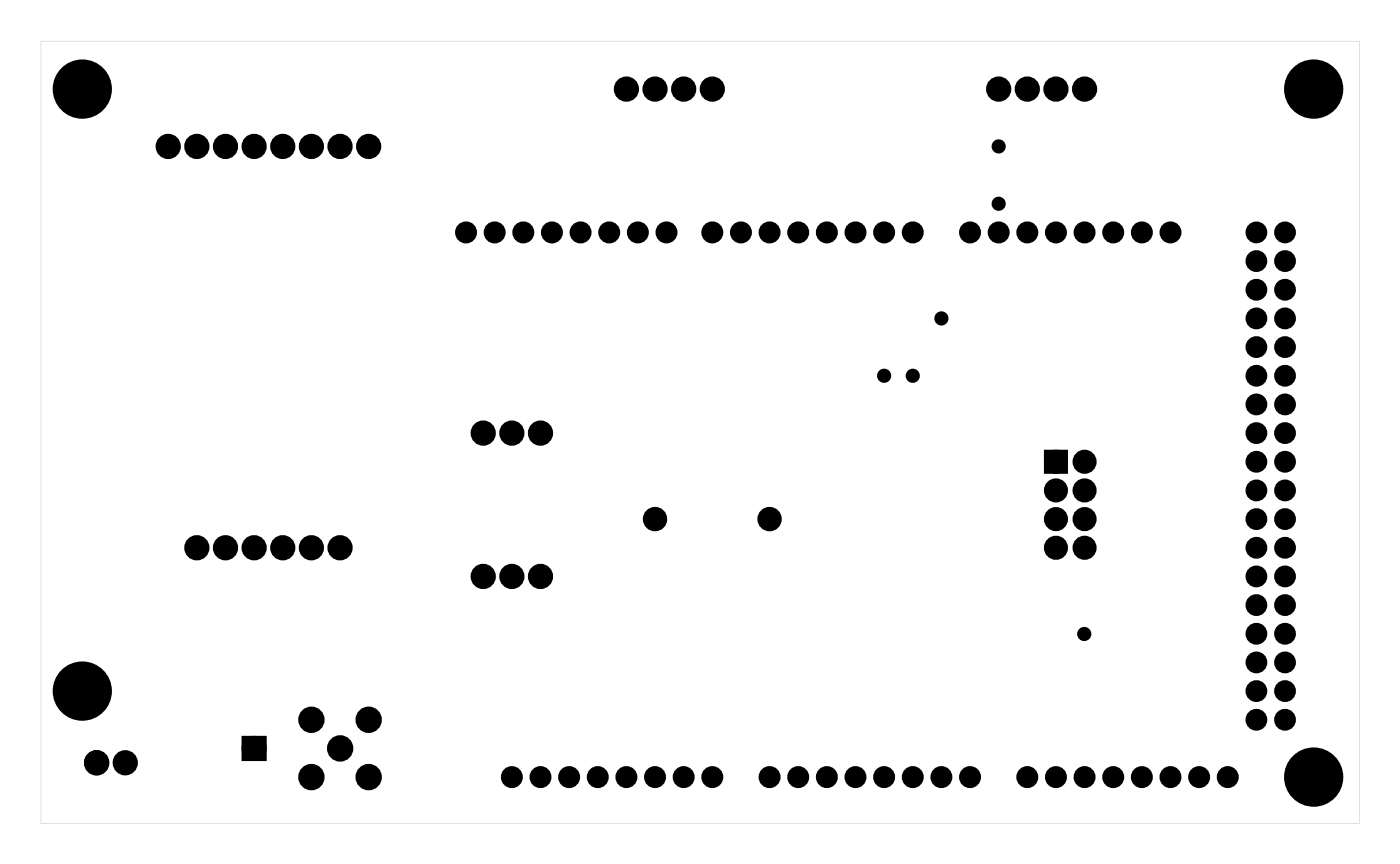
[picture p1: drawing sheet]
<svg xmlns="http://www.w3.org/2000/svg" width="124mm" height="77mm" viewBox="0 0 124 77" stroke-linecap="round" stroke-linejoin="round" font-family="sans-serif">
<g fill="#000">
<path d="M92.9 40.2h1.5v1.4h-1.5zM21.8 65.6h1.5v1.5h-1.5z"/>
<path d="M3.6 3.6h117v69.4h-117zM3.6 3.6v69.4h117v-69.4z"/>
</g>
<g fill="#000">
<circle cx="7.3" cy="7.9" r="2.5"/>
<circle cx="14.9" cy="13" r=".74"/>
<circle cx="17.5" cy="13" r=".74"/>
<circle cx="20" cy="13" r=".74"/>
<circle cx="22.5" cy="13" r=".74"/>
<circle cx="25.1" cy="13" r=".74"/>
<circle cx="27.6" cy="13" r=".74"/>
<circle cx="30.2" cy="13" r=".74"/>
<circle cx="32.7" cy="13" r=".74"/>
<circle cx="55.6" cy="7.9" r=".74"/>
<circle cx="58.1" cy="7.9" r=".74"/>
<circle cx="60.6" cy="7.9" r=".74"/>
<circle cx="63.2" cy="7.9" r=".74"/>
<circle cx="88.6" cy="18.1" r=".35"/>
<circle cx="88.6" cy="13" r=".35"/>
<circle cx="88.6" cy="7.9" r=".74"/>
<circle cx="91.1" cy="7.9" r=".74"/>
<circle cx="93.7" cy="7.9" r=".74"/>
<circle cx="96.2" cy="7.9" r=".74"/>
<circle cx="116.5" cy="7.9" r="2.5"/>
<circle cx="41.3" cy="20.6" r=".66"/>
<circle cx="42.9" cy="38.4" r=".74"/>
<circle cx="43.9" cy="20.6" r=".66"/>
<circle cx="45.4" cy="38.4" r=".74"/>
<circle cx="46.4" cy="20.6" r=".66"/>
<circle cx="47.9" cy="38.4" r=".74"/>
<circle cx="49" cy="20.6" r=".66"/>
<circle cx="51.5" cy="20.6" r=".66"/>
<circle cx="54" cy="20.6" r=".66"/>
<circle cx="56.6" cy="20.6" r=".66"/>
<circle cx="59.1" cy="20.6" r=".66"/>
<circle cx="63.2" cy="20.6" r=".66"/>
<circle cx="65.7" cy="20.6" r=".66"/>
<circle cx="68.3" cy="20.6" r=".66"/>
<circle cx="70.8" cy="20.6" r=".66"/>
<circle cx="73.3" cy="20.6" r=".66"/>
<circle cx="75.9" cy="20.6" r=".66"/>
<circle cx="78.4" cy="20.6" r=".66"/>
<circle cx="78.4" cy="33.3" r=".35"/>
<circle cx="81" cy="20.6" r=".66"/>
<circle cx="81" cy="33.3" r=".35"/>
<circle cx="83.5" cy="28.2" r=".35"/>
<circle cx="86" cy="20.6" r=".66"/>
<circle cx="88.6" cy="20.6" r=".66"/>
<circle cx="91.1" cy="20.6" r=".66"/>
<circle cx="93.7" cy="20.6" r=".66"/>
<circle cx="96.2" cy="20.6" r=".66"/>
<circle cx="98.7" cy="20.6" r=".66"/>
<circle cx="101.3" cy="20.6" r=".66"/>
<circle cx="103.8" cy="20.6" r=".66"/>
<circle cx="111.4" cy="38.4" r=".66"/>
<circle cx="111.4" cy="30.8" r=".66"/>
<circle cx="111.4" cy="35.8" r=".66"/>
<circle cx="111.4" cy="33.3" r=".66"/>
<circle cx="111.4" cy="20.6" r=".66"/>
<circle cx="111.4" cy="23.1" r=".66"/>
<circle cx="111.4" cy="28.2" r=".66"/>
<circle cx="111.4" cy="25.7" r=".66"/>
<circle cx="114" cy="38.4" r=".66"/>
<circle cx="114" cy="30.8" r=".66"/>
<circle cx="114" cy="33.3" r=".66"/>
<circle cx="114" cy="35.8" r=".66"/>
<circle cx="114" cy="20.6" r=".66"/>
<circle cx="114" cy="23.1" r=".66"/>
<circle cx="114" cy="28.2" r=".66"/>
<circle cx="114" cy="25.7" r=".66"/>
<circle cx="17.5" cy="48.5" r=".74"/>
<circle cx="20" cy="48.5" r=".74"/>
<circle cx="22.5" cy="48.5" r=".74"/>
<circle cx="25.1" cy="48.5" r=".74"/>
<circle cx="27.6" cy="48.5" r=".74"/>
<circle cx="30.2" cy="48.5" r=".74"/>
<circle cx="42.9" cy="51.1" r=".74"/>
<circle cx="45.4" cy="51.1" r=".74"/>
<circle cx="47.9" cy="51.1" r=".74"/>
<circle cx="58.1" cy="46" r=".7"/>
<circle cx="68.3" cy="46" r=".7"/>
<circle cx="93.7" cy="46" r=".72"/>
<circle cx="93.7" cy="43.5" r=".72"/>
<circle cx="93.7" cy="48.5" r=".72"/>
<circle cx="93.7" cy="40.9" r=".72"/>
<circle cx="96.2" cy="56.2" r=".35"/>
<circle cx="96.2" cy="43.5" r=".72"/>
<circle cx="96.2" cy="46" r=".72"/>
<circle cx="96.2" cy="40.9" r=".72"/>
<circle cx="96.2" cy="48.5" r=".72"/>
<circle cx="111.4" cy="51.1" r=".66"/>
<circle cx="111.4" cy="53.6" r=".66"/>
<circle cx="111.4" cy="56.2" r=".66"/>
<circle cx="111.4" cy="58.7" r=".66"/>
<circle cx="111.4" cy="48.5" r=".66"/>
<circle cx="111.4" cy="46" r=".66"/>
<circle cx="111.4" cy="43.5" r=".66"/>
<circle cx="111.4" cy="40.9" r=".66"/>
<circle cx="114" cy="53.6" r=".66"/>
<circle cx="114" cy="58.7" r=".66"/>
<circle cx="114" cy="51.1" r=".66"/>
<circle cx="114" cy="56.2" r=".66"/>
<circle cx="114" cy="48.5" r=".66"/>
<circle cx="114" cy="43.5" r=".66"/>
<circle cx="114" cy="46" r=".66"/>
<circle cx="114" cy="40.9" r=".66"/>
<circle cx="7.3" cy="61.2" r="2.5"/>
<circle cx="8.6" cy="67.6" r=".74"/>
<circle cx="11.1" cy="67.6" r=".74"/>
<circle cx="22.5" cy="66.3" r=".74"/>
<circle cx="27.6" cy="68.9" r=".79"/>
<circle cx="27.6" cy="63.8" r=".79"/>
<circle cx="30.2" cy="66.3" r=".79"/>
<circle cx="32.7" cy="68.9" r=".79"/>
<circle cx="32.7" cy="63.8" r=".79"/>
<circle cx="45.4" cy="68.9" r=".66"/>
<circle cx="47.9" cy="68.9" r=".66"/>
<circle cx="50.5" cy="68.9" r=".66"/>
<circle cx="53" cy="68.9" r=".66"/>
<circle cx="55.6" cy="68.9" r=".66"/>
<circle cx="58.1" cy="68.9" r=".66"/>
<circle cx="60.6" cy="68.9" r=".66"/>
<circle cx="63.2" cy="68.9" r=".66"/>
<circle cx="68.3" cy="68.9" r=".66"/>
<circle cx="70.8" cy="68.9" r=".66"/>
<circle cx="73.3" cy="68.9" r=".66"/>
<circle cx="75.9" cy="68.9" r=".66"/>
<circle cx="78.4" cy="68.9" r=".66"/>
<circle cx="81" cy="68.9" r=".66"/>
<circle cx="83.5" cy="68.9" r=".66"/>
<circle cx="86" cy="68.9" r=".66"/>
<circle cx="91.1" cy="68.9" r=".66"/>
<circle cx="93.7" cy="68.9" r=".66"/>
<circle cx="96.2" cy="68.9" r=".66"/>
<circle cx="98.7" cy="68.9" r=".66"/>
<circle cx="101.3" cy="68.9" r=".66"/>
<circle cx="103.8" cy="68.9" r=".66"/>
<circle cx="106.4" cy="68.9" r=".66"/>
<circle cx="108.9" cy="68.9" r=".66"/>
<circle cx="111.4" cy="61.2" r=".66"/>
<circle cx="111.4" cy="63.8" r=".66"/>
<circle cx="114" cy="61.2" r=".66"/>
<circle cx="114" cy="63.8" r=".66"/>
<circle cx="116.5" cy="68.9" r="2.5"/>
</g>
<g fill="none" stroke="#000" stroke-width=".76" stroke-linecap="butt">
<path d="M21.8 65.6h1.5v1.5h-1.5z"/>
<circle cx="14.9" cy="13" r=".74"/>
<circle cx="17.5" cy="13" r=".74"/>
<circle cx="20" cy="13" r=".74"/>
<circle cx="22.5" cy="13" r=".74"/>
<circle cx="25.1" cy="13" r=".74"/>
<circle cx="27.6" cy="13" r=".74"/>
<circle cx="30.2" cy="13" r=".74"/>
<circle cx="32.7" cy="13" r=".74"/>
<circle cx="55.6" cy="7.9" r=".74"/>
<circle cx="58.1" cy="7.9" r=".74"/>
<circle cx="60.6" cy="7.9" r=".74"/>
<circle cx="63.2" cy="7.9" r=".74"/>
<circle cx="88.6" cy="7.9" r=".74"/>
<circle cx="91.1" cy="7.9" r=".74"/>
<circle cx="93.7" cy="7.9" r=".74"/>
<circle cx="96.2" cy="7.9" r=".74"/>
<circle cx="42.9" cy="38.4" r=".74"/>
<circle cx="45.4" cy="38.4" r=".74"/>
<circle cx="47.9" cy="38.4" r=".74"/>
<circle cx="17.5" cy="48.5" r=".74"/>
<circle cx="20" cy="48.5" r=".74"/>
<circle cx="22.5" cy="48.5" r=".74"/>
<circle cx="25.1" cy="48.5" r=".74"/>
<circle cx="27.6" cy="48.5" r=".74"/>
<circle cx="30.2" cy="48.5" r=".74"/>
<circle cx="42.9" cy="51.1" r=".74"/>
<circle cx="45.4" cy="51.1" r=".74"/>
<circle cx="47.9" cy="51.1" r=".74"/>
<circle cx="58.1" cy="46" r=".7"/>
<circle cx="68.3" cy="46" r=".7"/>
<circle cx="8.6" cy="67.6" r=".74"/>
<circle cx="11.1" cy="67.6" r=".74"/>
<circle cx="22.5" cy="66.3" r=".74"/>
<circle cx="27.6" cy="68.9" r=".79"/>
<circle cx="27.6" cy="63.8" r=".79"/>
<circle cx="30.2" cy="66.3" r=".79"/>
<circle cx="32.7" cy="68.9" r=".79"/>
<circle cx="32.7" cy="63.8" r=".79"/>
</g>
<g fill="none" stroke="#000" stroke-width=".62" stroke-linecap="butt">
<circle cx="41.3" cy="20.6" r=".66"/>
<circle cx="43.9" cy="20.6" r=".66"/>
<circle cx="46.4" cy="20.6" r=".66"/>
<circle cx="49" cy="20.6" r=".66"/>
<circle cx="51.5" cy="20.6" r=".66"/>
<circle cx="54" cy="20.6" r=".66"/>
<circle cx="56.6" cy="20.6" r=".66"/>
<circle cx="59.1" cy="20.6" r=".66"/>
<circle cx="63.2" cy="20.6" r=".66"/>
<circle cx="65.7" cy="20.6" r=".66"/>
<circle cx="68.3" cy="20.6" r=".66"/>
<circle cx="70.8" cy="20.6" r=".66"/>
<circle cx="73.3" cy="20.6" r=".66"/>
<circle cx="75.9" cy="20.6" r=".66"/>
<circle cx="78.4" cy="20.6" r=".66"/>
<circle cx="81" cy="20.6" r=".66"/>
<circle cx="86" cy="20.6" r=".66"/>
<circle cx="88.6" cy="20.6" r=".66"/>
<circle cx="91.1" cy="20.6" r=".66"/>
<circle cx="93.7" cy="20.6" r=".66"/>
<circle cx="96.2" cy="20.6" r=".66"/>
<circle cx="98.7" cy="20.6" r=".66"/>
<circle cx="101.3" cy="20.6" r=".66"/>
<circle cx="103.8" cy="20.6" r=".66"/>
<circle cx="111.4" cy="30.8" r=".66"/>
<circle cx="111.4" cy="35.8" r=".66"/>
<circle cx="111.4" cy="38.4" r=".66"/>
<circle cx="111.4" cy="33.3" r=".66"/>
<circle cx="111.4" cy="23.1" r=".66"/>
<circle cx="111.4" cy="20.6" r=".66"/>
<circle cx="111.4" cy="25.7" r=".66"/>
<circle cx="111.4" cy="28.2" r=".66"/>
<circle cx="114" cy="38.4" r=".66"/>
<circle cx="114" cy="30.8" r=".66"/>
<circle cx="114" cy="33.3" r=".66"/>
<circle cx="114" cy="35.8" r=".66"/>
<circle cx="114" cy="23.1" r=".66"/>
<circle cx="114" cy="20.6" r=".66"/>
<circle cx="114" cy="28.2" r=".66"/>
<circle cx="114" cy="25.7" r=".66"/>
<circle cx="111.4" cy="46" r=".66"/>
<circle cx="111.4" cy="43.5" r=".66"/>
<circle cx="111.4" cy="48.5" r=".66"/>
<circle cx="111.4" cy="40.9" r=".66"/>
<circle cx="111.4" cy="51.1" r=".66"/>
<circle cx="111.4" cy="53.6" r=".66"/>
<circle cx="111.4" cy="58.7" r=".66"/>
<circle cx="111.4" cy="56.2" r=".66"/>
<circle cx="114" cy="53.6" r=".66"/>
<circle cx="114" cy="58.7" r=".66"/>
<circle cx="114" cy="43.5" r=".66"/>
<circle cx="114" cy="48.5" r=".66"/>
<circle cx="114" cy="40.9" r=".66"/>
<circle cx="114" cy="51.1" r=".66"/>
<circle cx="114" cy="56.2" r=".66"/>
<circle cx="114" cy="46" r=".66"/>
<circle cx="45.4" cy="68.9" r=".66"/>
<circle cx="47.9" cy="68.9" r=".66"/>
<circle cx="50.5" cy="68.9" r=".66"/>
<circle cx="53" cy="68.9" r=".66"/>
<circle cx="55.6" cy="68.9" r=".66"/>
<circle cx="58.1" cy="68.9" r=".66"/>
<circle cx="60.6" cy="68.9" r=".66"/>
<circle cx="63.2" cy="68.9" r=".66"/>
<circle cx="68.3" cy="68.9" r=".66"/>
<circle cx="70.8" cy="68.9" r=".66"/>
<circle cx="73.3" cy="68.9" r=".66"/>
<circle cx="75.9" cy="68.9" r=".66"/>
<circle cx="78.4" cy="68.9" r=".66"/>
<circle cx="81" cy="68.9" r=".66"/>
<circle cx="83.5" cy="68.9" r=".66"/>
<circle cx="86" cy="68.9" r=".66"/>
<circle cx="91.1" cy="68.9" r=".66"/>
<circle cx="93.7" cy="68.9" r=".66"/>
<circle cx="96.2" cy="68.9" r=".66"/>
<circle cx="98.7" cy="68.9" r=".66"/>
<circle cx="101.3" cy="68.9" r=".66"/>
<circle cx="103.8" cy="68.9" r=".66"/>
<circle cx="106.4" cy="68.9" r=".66"/>
<circle cx="108.9" cy="68.9" r=".66"/>
<circle cx="111.4" cy="61.2" r=".66"/>
<circle cx="111.4" cy="63.8" r=".66"/>
<circle cx="114" cy="61.2" r=".66"/>
<circle cx="114" cy="63.8" r=".66"/>
</g>
<g fill="none" stroke="#000" stroke-width=".69" stroke-linecap="butt">
<path d="M92.9 40.2h1.5v1.4h-1.5z"/>
<circle cx="93.7" cy="40.9" r=".72"/>
<circle cx="93.7" cy="48.5" r=".72"/>
<circle cx="93.7" cy="46" r=".72"/>
<circle cx="93.7" cy="43.5" r=".72"/>
<circle cx="96.2" cy="40.9" r=".72"/>
<circle cx="96.2" cy="48.5" r=".72"/>
<circle cx="96.2" cy="46" r=".72"/>
<circle cx="96.2" cy="43.5" r=".72"/>
</g>
<g fill="none" stroke="#000" stroke-width=".55">
<circle cx="88.6" cy="18.1" r=".35"/>
<circle cx="88.6" cy="13" r=".35"/>
<circle cx="78.4" cy="33.3" r=".35"/>
<circle cx="81" cy="33.3" r=".35"/>
<circle cx="83.5" cy="28.2" r=".35"/>
<circle cx="96.2" cy="56.2" r=".35"/>
</g>
<g fill="none" stroke="#000" stroke-width=".25">
<circle cx="7.3" cy="7.9" r="2.5"/>
<circle cx="116.5" cy="7.9" r="2.5"/>
<circle cx="7.3" cy="61.2" r="2.5"/>
<circle cx="116.5" cy="68.9" r="2.5"/>
</g>
</svg>
